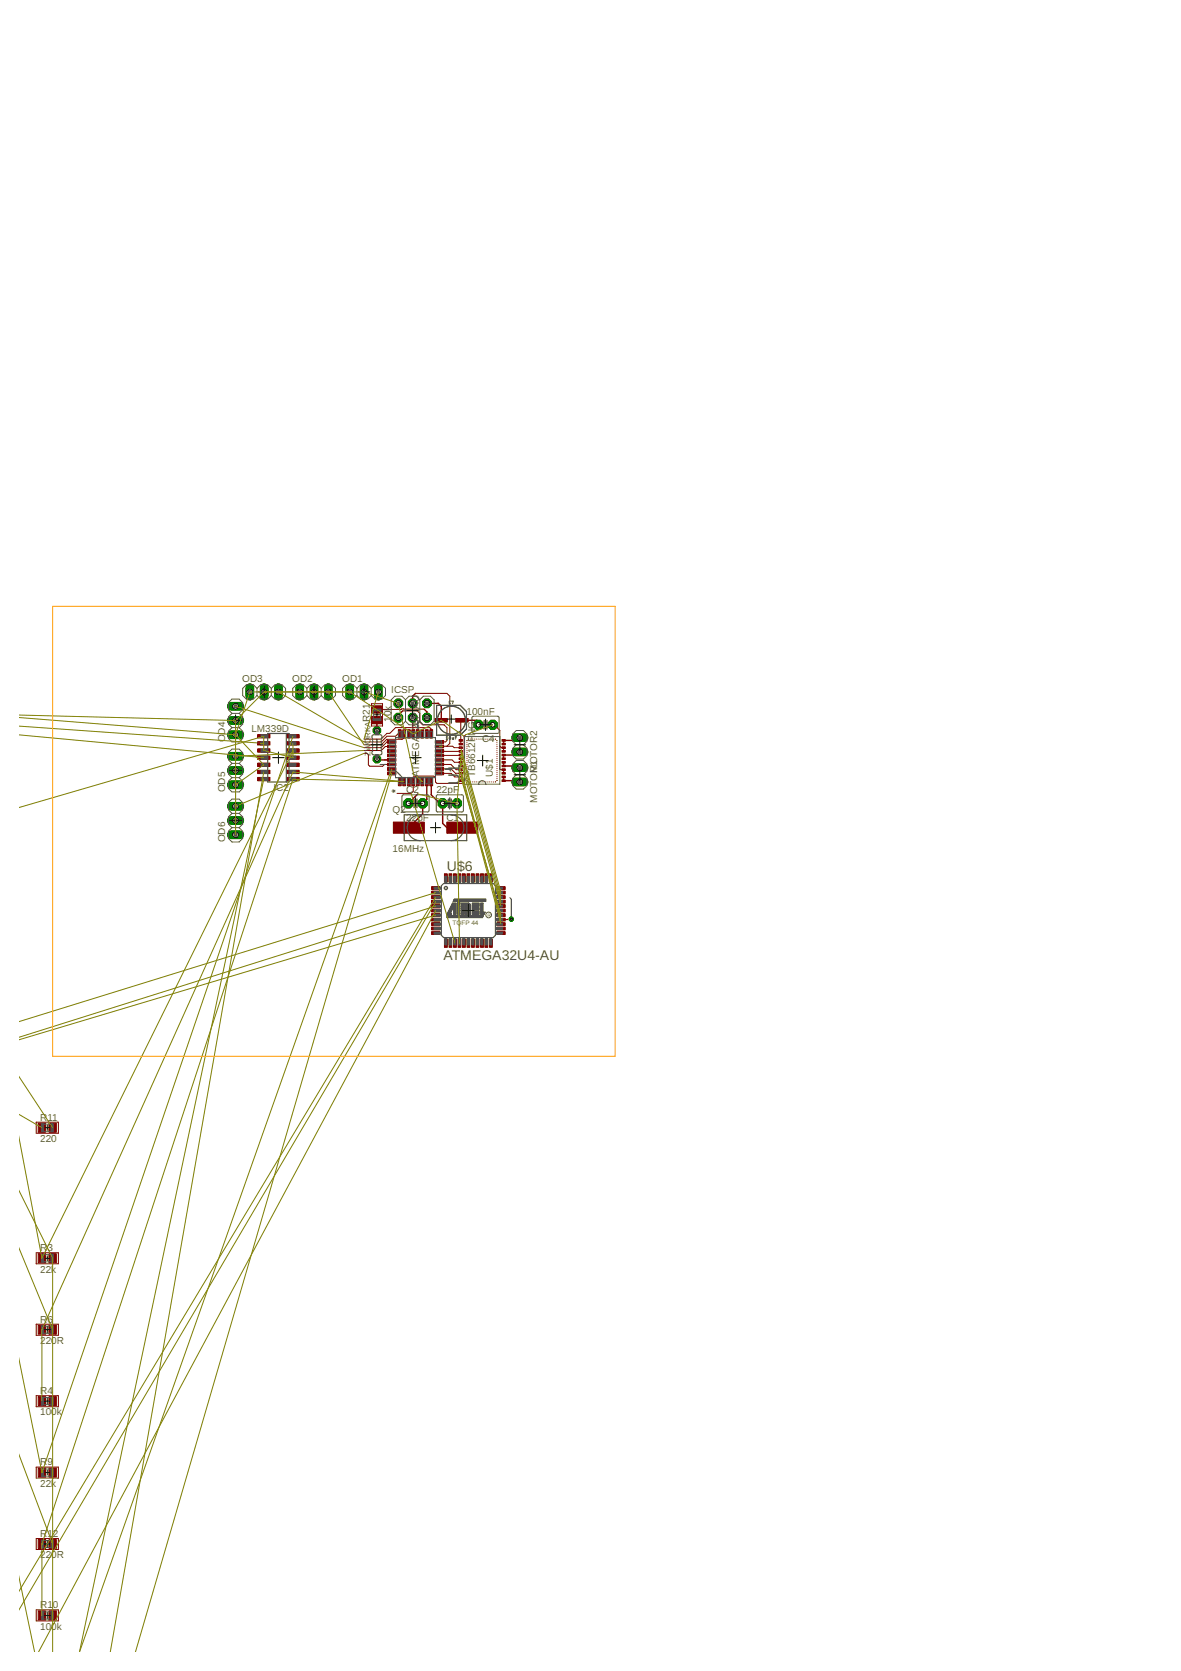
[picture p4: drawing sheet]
<svg xmlns="http://www.w3.org/2000/svg" width="210mm" height="297mm" viewBox="0 0 210 297" stroke-linecap="round" stroke-linejoin="round" font-family="sans-serif">
<defs><g id="words">
<text font-size="2.9" fill="#505050" x="81.8" y="139.5" transform="rotate(-90 81.8 139.5)">U1</text>
<g font-size="2.5" fill="#505050">
<text x="79.4" y="154.9">U$6</text>
<text x="78.8" y="170.6">ATMEGA32U4-AU</text>
</g>
<g font-size="1.8" fill="#505050">
<text x="43.1" y="121.2">OD3</text>
<text x="51.9" y="121.2">OD2</text>
<text x="60.8" y="121.2">OD1</text>
<text x="69.5" y="123.1">ICSP</text>
<text x="40" y="132" transform="rotate(-90 40 132)">OD4</text>
<text x="44.7" y="130.1">LM339D</text>
<text x="65.7" y="128.3" transform="rotate(-90 65.7 128.3)">R21</text>
<text x="69.5" y="128.3" transform="rotate(-90 69.5 128.3)">10k</text>
<text x="74.5" y="130.8" transform="rotate(-90 74.5 130.8)">328P-</text>
<text x="74.5" y="126" transform="rotate(-90 74.5 126)">AU</text>
<text x="82.9" y="127.1">100nF</text>
<text x="84.4" y="130.8" transform="rotate(-90 84.4 130.8)">NG</text>
<text x="85.7" y="131.9">C4</text>
<text x="74.5" y="134.5" transform="rotate(-90 74.5 134.5)">EGA</text>
<text x="95.5" y="137.4" transform="rotate(-90 95.5 137.4)">MOTOR2</text>
<text x="40" y="140.9" transform="rotate(-90 40 140.9)">OD5</text>
<text x="48.6" y="140.5">IC2</text>
<text x="70.9" y="140.9" transform="rotate(-90 70.9 140.9)">*</text>
<text x="72.2" y="141">C2</text>
<text x="74.5" y="138.1" transform="rotate(-90 74.5 138.1)">ATM</text>
<text x="77.6" y="141">22pF</text>
<text x="84.4" y="138.1" transform="rotate(-90 84.4 138.1)">TB6612F</text>
<text x="87.6" y="138.1" transform="rotate(-90 87.6 138.1)">U$1</text>
<text x="95.5" y="142.7" transform="rotate(-90 95.5 142.7)">MOTOR1</text>
<text x="40" y="149.8" transform="rotate(-90 40 149.8)">OD6</text>
<text x="69.8" y="144.6">Q2</text>
<text x="72.2" y="145.9">22pF</text>
<text x="79.3" y="145.9">C1</text>
<text x="69.8" y="151.4">16MHz</text>
<text x="7.1" y="199.2">R11</text>
<text x="7.1" y="203">220</text>
<text x="7.1" y="222.4">R3</text>
<text x="7.1" y="226.2">22k</text>
<text x="7.1" y="235.1">R6</text>
<text x="7.1" y="238.9">220R</text>
<text x="7.1" y="247.8">R4</text>
<text x="7.1" y="251.6">100k</text>
<text x="7.1" y="260.5">R9</text>
<text x="7.1" y="264.3">22k</text>
<text x="7.1" y="273.2">R1</text>
<text x="9.4" y="273.2">2</text>
<text x="7.1" y="277">220R</text>
<text x="7.1" y="285.9">R1</text>
<text x="9.4" y="285.9">0</text>
<text x="7.1" y="289.7">100k</text>
</g>
<g font-size="1.4" fill="#505050">
<text x="65.8" y="131.2" transform="rotate(-90 65.8 131.2)">RKA</text>
<text x="65.8" y="134.4" transform="rotate(-90 65.8 134.4)">ZW</text>
<text x="65.8" y="132.2" transform="rotate(-90 65.8 132.2)">O</text>
</g>
<text font-size="1.1" fill="#505050" x="80.4" y="164.3">TQFP 44</text>
<text font-size=".8" fill="#505050" x="86.6" y="162.9">R</text>
</g></defs>
<path d="M90.6 159.6l.3 .2v3.6" fill="none" stroke="#000080" stroke-width=".18"/>
<circle cx="81.2" cy="142.8" r=".87" fill="#008000" stroke="#008000" stroke-width=".18"/>
<circle cx="81.2" cy="142.8" r=".4" fill="#fff" stroke="#000" stroke-width=".18"/>
<circle cx="78.7" cy="142.8" r=".87" fill="#008000" stroke="#008000" stroke-width=".18"/>
<circle cx="78.7" cy="142.8" r=".4" fill="#fff" stroke="#000" stroke-width=".18"/>
<circle cx="72.6" cy="142.8" r=".87" fill="#008000" stroke="#008000" stroke-width=".18"/>
<circle cx="72.6" cy="142.8" r=".4" fill="#fff" stroke="#000" stroke-width=".18"/>
<circle cx="75.1" cy="142.8" r=".87" fill="#008000" stroke="#008000" stroke-width=".18"/>
<circle cx="75.1" cy="142.8" r=".4" fill="#fff" stroke="#000" stroke-width=".18"/>
<circle cx="87.6" cy="128.8" r=".87" fill="#008000" stroke="#008000" stroke-width=".18"/>
<circle cx="87.6" cy="128.8" r=".4" fill="#fff" stroke="#000" stroke-width=".18"/>
<circle cx="85" cy="128.8" r=".87" fill="#008000" stroke="#008000" stroke-width=".18"/>
<circle cx="85" cy="128.8" r=".4" fill="#fff" stroke="#000" stroke-width=".18"/>
<path d="M41.1 130.6h1.5" fill="none" stroke="#008000" stroke-width="1.5"/>
<circle cx="41.9" cy="130.6" r=".51" fill="#fff" stroke="#000" stroke-width=".18"/>
<path d="M41.1 128.1h1.5" fill="none" stroke="#008000" stroke-width="1.5"/>
<circle cx="41.9" cy="128.1" r=".51" fill="#fff" stroke="#000" stroke-width=".18"/>
<path d="M41.1 125.5h1.5" fill="none" stroke="#008000" stroke-width="1.5"/>
<circle cx="41.9" cy="125.5" r=".51" fill="#fff" stroke="#000" stroke-width=".18"/>
<path d="M41.1 139.5h1.5" fill="none" stroke="#008000" stroke-width="1.5"/>
<circle cx="41.9" cy="139.5" r=".51" fill="#fff" stroke="#000" stroke-width=".18"/>
<path d="M41.1 137h1.5" fill="none" stroke="#008000" stroke-width="1.5"/>
<circle cx="41.9" cy="137" r=".51" fill="#fff" stroke="#000" stroke-width=".18"/>
<path d="M41.1 134.4h1.5" fill="none" stroke="#008000" stroke-width="1.5"/>
<circle cx="41.9" cy="134.4" r=".51" fill="#fff" stroke="#000" stroke-width=".18"/>
<path d="M41.1 148.4h1.5" fill="none" stroke="#008000" stroke-width="1.5"/>
<circle cx="41.9" cy="148.4" r=".51" fill="#fff" stroke="#000" stroke-width=".18"/>
<path d="M41.1 145.9h1.5" fill="none" stroke="#008000" stroke-width="1.5"/>
<circle cx="41.9" cy="145.9" r=".51" fill="#fff" stroke="#000" stroke-width=".18"/>
<path d="M41.1 143.3h1.5" fill="none" stroke="#008000" stroke-width="1.5"/>
<circle cx="41.9" cy="143.3" r=".51" fill="#fff" stroke="#000" stroke-width=".18"/>
<circle cx="70.8" cy="127.6" r=".83" fill="#008000" stroke="#008000" stroke-width=".18"/>
<circle cx="70.8" cy="127.6" r=".51" fill="#fff" stroke="#000" stroke-width=".18"/>
<circle cx="70.8" cy="125" r=".83" fill="#008000" stroke="#008000" stroke-width=".18"/>
<circle cx="70.8" cy="125" r=".51" fill="#fff" stroke="#000" stroke-width=".18"/>
<circle cx="73.3" cy="127.6" r=".83" fill="#008000" stroke="#008000" stroke-width=".18"/>
<circle cx="73.3" cy="127.6" r=".51" fill="#fff" stroke="#000" stroke-width=".18"/>
<circle cx="73.3" cy="125" r=".83" fill="#008000" stroke="#008000" stroke-width=".18"/>
<circle cx="73.3" cy="125" r=".51" fill="#fff" stroke="#000" stroke-width=".18"/>
<circle cx="75.9" cy="127.6" r=".83" fill="#008000" stroke="#008000" stroke-width=".18"/>
<circle cx="75.9" cy="127.6" r=".51" fill="#fff" stroke="#000" stroke-width=".18"/>
<circle cx="75.9" cy="125" r=".83" fill="#008000" stroke="#008000" stroke-width=".18"/>
<circle cx="75.9" cy="125" r=".51" fill="#fff" stroke="#000" stroke-width=".18"/>
<path d="M62.2 122.2v1.6" fill="none" stroke="#008000" stroke-width="1.5"/>
<circle cx="62.2" cy="123" r=".51" fill="#fff" stroke="#000" stroke-width=".18"/>
<path d="M64.7 122.2v1.6" fill="none" stroke="#008000" stroke-width="1.5"/>
<circle cx="64.7" cy="123" r=".51" fill="#fff" stroke="#000" stroke-width=".18"/>
<path d="M67.2 122.2v1.6" fill="none" stroke="#008000" stroke-width="1.5"/>
<circle cx="67.2" cy="123" r=".51" fill="#fff" stroke="#000" stroke-width=".18"/>
<path d="M53.3 122.2v1.6" fill="none" stroke="#008000" stroke-width="1.5"/>
<circle cx="53.3" cy="123" r=".51" fill="#fff" stroke="#000" stroke-width=".18"/>
<path d="M55.8 122.2v1.6" fill="none" stroke="#008000" stroke-width="1.5"/>
<circle cx="55.8" cy="123" r=".51" fill="#fff" stroke="#000" stroke-width=".18"/>
<path d="M58.4 122.2v1.6" fill="none" stroke="#008000" stroke-width="1.5"/>
<circle cx="58.4" cy="123" r=".51" fill="#fff" stroke="#000" stroke-width=".18"/>
<path d="M44.4 122.2v1.6" fill="none" stroke="#008000" stroke-width="1.5"/>
<circle cx="44.4" cy="123" r=".51" fill="#fff" stroke="#000" stroke-width=".18"/>
<path d="M46.9 122.2v1.6" fill="none" stroke="#008000" stroke-width="1.5"/>
<circle cx="46.9" cy="123" r=".51" fill="#fff" stroke="#000" stroke-width=".18"/>
<path d="M49.5 122.2v1.6" fill="none" stroke="#008000" stroke-width="1.5"/>
<circle cx="49.5" cy="123" r=".51" fill="#fff" stroke="#000" stroke-width=".18"/>
<path d="M91.6 136.5h1.6" fill="none" stroke="#008000" stroke-width="1.5"/>
<circle cx="92.4" cy="136.5" r=".51" fill="#fff" stroke="#000" stroke-width=".18"/>
<path d="M91.6 139h1.6" fill="none" stroke="#008000" stroke-width="1.5"/>
<circle cx="92.4" cy="139" r=".51" fill="#fff" stroke="#000" stroke-width=".18"/>
<path d="M91.6 131.1h1.6" fill="none" stroke="#008000" stroke-width="1.5"/>
<circle cx="92.4" cy="131.1" r=".51" fill="#fff" stroke="#000" stroke-width=".18"/>
<path d="M91.6 133.7h1.6" fill="none" stroke="#008000" stroke-width="1.5"/>
<circle cx="92.4" cy="133.7" r=".51" fill="#fff" stroke="#000" stroke-width=".18"/>
<circle cx="67" cy="134.9" r=".71" fill="#008000" stroke="#008000" stroke-width=".18"/>
<circle cx="67" cy="134.9" r=".4" fill="#fff" stroke="#000" stroke-width=".18"/>
<circle cx="67" cy="129.9" r=".71" fill="#008000" stroke="#008000" stroke-width=".18"/>
<circle cx="67" cy="129.9" r=".4" fill="#fff" stroke="#000" stroke-width=".18"/>
<circle cx="90.9" cy="163.4" r=".38" fill="#008000" stroke="#008000" stroke-width=".18"/>
<circle cx="90.9" cy="163.4" r=".17" fill="#fff" stroke="#000" stroke-width=".18"/>
<g fill="#800000" stroke="#800000" stroke-width=".18">
<path d="M77.3 127.7h2.2v.7h-2.2z"/>
<path d="M81 127.7h2.2v.7h-2.2z"/>
<path d="M51 136.9h2.2v.6h-2.2z"/>
<path d="M45.8 136.9h2.2v.6h-2.2z"/>
<path d="M51 138.2h2.2v.6h-2.2z"/>
<path d="M51 135.7h2.2v.5h-2.2z"/>
<path d="M51 134.4h2.2v.6h-2.2z"/>
<path d="M45.8 138.2h2.2v.6h-2.2z"/>
<path d="M45.8 135.7h2.2v.5h-2.2z"/>
<path d="M45.8 134.4h2.2v.6h-2.2z"/>
<path d="M51 131.8h2.2v.6h-2.2z"/>
<path d="M45.8 131.8h2.2v.6h-2.2z"/>
<path d="M51 133.1h2.2v.6h-2.2z"/>
<path d="M51 130.6h2.2v.6h-2.2z"/>
<path d="M45.8 133.1h2.2v.6h-2.2z"/>
<path d="M45.8 130.6h2.2v.6h-2.2z"/>
<path d="M69.9 146.1h5.5v2h-5.5z"/>
<path d="M79.4 146.1h5.5v2h-5.5z"/>
<path d="M6.8 286.4h1.3v1.6h-1.3z"/>
<path d="M8.7 286.4h1.3v1.6h-1.3z"/>
<path d="M6.8 199.7h1.3v1.6h-1.3z"/>
<path d="M8.7 199.7h1.3v1.6h-1.3z"/>
<path d="M6.8 273.7h1.3v1.6h-1.3z"/>
<path d="M8.7 273.7h1.3v1.6h-1.3z"/>
<path d="M6.8 222.9h1.3v1.6h-1.3z"/>
<path d="M8.7 222.9h1.3v1.6h-1.3z"/>
<path d="M6.8 248.3h1.3v1.6h-1.3z"/>
<path d="M8.7 248.3h1.3v1.6h-1.3z"/>
<path d="M6.8 235.6h1.3v1.6h-1.3z"/>
<path d="M8.7 235.6h1.3v1.6h-1.3z"/>
<path d="M6.8 261h1.3v1.6h-1.3z"/>
<path d="M8.7 261h1.3v1.6h-1.3z"/>
<path d="M81.6 138.6h.6v.3h-.6z"/>
<path d="M81.6 138h.6v.3h-.6z"/>
<path d="M81.6 137.3h.6v.3h-.6z"/>
<path d="M81.6 136.7h.6v.3h-.6z"/>
<path d="M81.6 136h.6v.3h-.6z"/>
<path d="M81.6 135.4h.6v.3h-.6z"/>
<path d="M81.6 134.7h.6v.3h-.6z"/>
<path d="M81.6 134.1h.6v.3h-.6z"/>
<path d="M81.6 133.4h.6v.3h-.6z"/>
<path d="M81.6 132.8h.6v.3h-.6z"/>
<path d="M81.6 132.1h.6v.3h-.6z"/>
<path d="M81.6 131.5h.6v.3h-.6z"/>
<path d="M89.2 138.6h.6v.3h-.6z"/>
<path d="M89.2 138h.6v.3h-.6z"/>
<path d="M89.2 137.3h.6v.3h-.6z"/>
<path d="M89.2 136.7h.6v.3h-.6z"/>
<path d="M89.2 136h.6v.3h-.6z"/>
<path d="M89.2 135.4h.6v.3h-.6z"/>
<path d="M89.2 134.7h.6v.3h-.6z"/>
<path d="M89.2 134.1h.6v.3h-.6z"/>
<path d="M89.2 133.4h.6v.3h-.6z"/>
<path d="M89.2 132.8h.6v.3h-.6z"/>
<path d="M89.2 132.1h.6v.3h-.6z"/>
<path d="M89.2 131.5h.6v.3h-.6z"/>
<path d="M70.8 138.2h.5v1.5h-.5z"/>
<path d="M71.6 138.2h.5v1.5h-.5z"/>
<path d="M72.4 138.2h.5v1.5h-.5z"/>
<path d="M73.2 138.2h.5v1.5h-.5z"/>
<path d="M74 138.2h.5v1.5h-.5z"/>
<path d="M74.8 138.2h.5v1.5h-.5z"/>
<path d="M75.6 138.2h.5v1.5h-.5z"/>
<path d="M76.4 138.2h.5v1.5h-.5z"/>
<path d="M77.4 137.2h1.4v.5h-1.4z"/>
<path d="M77.4 136.4h1.4v.5h-1.4z"/>
<path d="M77.4 135.6h1.4v.5h-1.4z"/>
<path d="M77.4 134.8h1.4v.5h-1.4z"/>
<path d="M77.4 134h1.4v.5h-1.4z"/>
<path d="M77.4 133.2h1.4v.6h-1.4z"/>
<path d="M77.4 132.4h1.4v.5h-1.4z"/>
<path d="M77.4 131.6h1.4v.5h-1.4z"/>
<path d="M76.4 129.7h.5v1.5h-.5z"/>
<path d="M75.6 129.7h.5v1.5h-.5z"/>
<path d="M74.8 129.7h.5v1.5h-.5z"/>
<path d="M74 129.7h.5v1.5h-.5z"/>
<path d="M73.2 129.7h.5v1.5h-.5z"/>
<path d="M72.4 129.7h.5v1.5h-.5z"/>
<path d="M71.6 129.7h.5v1.5h-.5z"/>
<path d="M70.8 129.7h.5v1.5h-.5z"/>
<path d="M68.9 131.6h1.5v.5h-1.5z"/>
<path d="M68.9 132.4h1.5v.5h-1.5z"/>
<path d="M68.9 133.2h1.5v.6h-1.5z"/>
<path d="M68.9 134h1.5v.5h-1.5z"/>
<path d="M68.9 134.8h1.5v.5h-1.5z"/>
<path d="M68.9 135.6h1.5v.5h-1.5z"/>
<path d="M68.9 136.4h1.5v.5h-1.5z"/>
<path d="M68.9 137.2h1.5v.5h-1.5z"/>
<path d="M66.2 127.4h1.6v1.3h-1.6z"/>
<path d="M66.2 125.5h1.6v1.3h-1.6z"/>
<path d="M76.7 157.6h1.5v.5h-1.5z"/>
<path d="M76.7 158.4h1.5v.5h-1.5z"/>
<path d="M76.7 159.2h1.5v.5h-1.5z"/>
<path d="M76.7 160h1.5v.5h-1.5z"/>
<path d="M76.7 160.8h1.5v.5h-1.5z"/>
<path d="M76.7 161.6h1.5v.5h-1.5z"/>
<path d="M76.7 162.4h1.5v.5h-1.5z"/>
<path d="M76.7 163.2h1.5v.5h-1.5z"/>
<path d="M76.7 164h1.5v.5h-1.5z"/>
<path d="M76.7 164.8h1.5v.5h-1.5z"/>
<path d="M76.7 165.6h1.5v.5h-1.5z"/>
<path d="M79 166.9h.5v1.5h-.5z"/>
<path d="M79.8 166.9h.5v1.5h-.5z"/>
<path d="M80.6 166.9h.5v1.5h-.5z"/>
<path d="M81.4 166.9h.5v1.5h-.5z"/>
<path d="M82.2 166.9h.5v1.5h-.5z"/>
<path d="M83 166.9h.5v1.5h-.5z"/>
<path d="M83.8 166.9h.5v1.5h-.5z"/>
<path d="M84.6 166.9h.5v1.5h-.5z"/>
<path d="M85.4 166.9h.5v1.5h-.5z"/>
<path d="M86.2 166.9h.5v1.5h-.5z"/>
<path d="M87 166.9h.5v1.5h-.5z"/>
<path d="M88.3 165.6h1.5v.5h-1.5z"/>
<path d="M88.3 164.8h1.5v.5h-1.5z"/>
<path d="M88.3 164h1.5v.5h-1.5z"/>
<path d="M88.3 163.2h1.5v.5h-1.5z"/>
<path d="M88.3 162.4h1.5v.5h-1.5z"/>
<path d="M88.3 161.6h1.5v.5h-1.5z"/>
<path d="M88.3 160.8h1.5v.5h-1.5z"/>
<path d="M88.3 160h1.5v.5h-1.5z"/>
<path d="M88.3 159.2h1.5v.5h-1.5z"/>
<path d="M88.3 158.4h1.5v.5h-1.5z"/>
<path d="M88.3 157.6h1.5v.5h-1.5z"/>
<path d="M87 155.3h.5v1.5h-.5z"/>
<path d="M86.2 155.3h.5v1.5h-.5z"/>
<path d="M85.4 155.3h.5v1.5h-.5z"/>
<path d="M84.6 155.3h.5v1.5h-.5z"/>
<path d="M83.8 155.3h.5v1.5h-.5z"/>
<path d="M83 155.3h.5v1.5h-.5z"/>
<path d="M82.2 155.3h.5v1.5h-.5z"/>
<path d="M81.4 155.3h.5v1.5h-.5z"/>
<path d="M80.6 155.3h.5v1.5h-.5z"/>
<path d="M79.8 155.3h.5v1.5h-.5z"/>
<path d="M79 155.3h.5v1.5h-.5z"/>
</g>
<g fill="none" stroke="#800000" stroke-width=".18">
<path d="M64.7 133.9h.5l.3 .3v1.8l.2 .2h2.3l.3-.3h1.3M68.2 135.1h1.4l-.1 .1M69.6 131.9h-.8l-1 1h-3.1M69.6 132.7h-1.1l-.7 .7h-3.1M71.1 130.5h-.4l-.4 .4h-1.5l-1 1h-3.1M71.6 126.4h2.6l.4 .4v1.5l.5 .5h3.8l.5 .5v2.3l-.2 .3h-1.1M71.8 130.5v.6l-.4 .3h-2.7l-.9 1h-3.1M73.9 123.3h5.5l.5 .5v8.3l-.5 .6M73.9 138h.1M75.4 126l-8.4 .1M76.6 130.5v-.9l-.2-.3h-6.1l-1 1.1h-.5l-1 1h-3.1M78.1 135.9h2l1 .9h.8"/>
<path d="M78.1 135.1h2.2l.5 .4h1.1M78.1 133.5l3.8 .1M78.1 137.5h2.1l.6 .6h1.1M78.1 136.7h2.1l.8 .8h.9h-.3M78.7 132.7h1.8l.2 .2h1.2M81.9 136.2h.3l.3 .3v2.5l-.3 .3h-4.5l-.3-.3v-.8l-.3-.2h-3.5l-.3 .2 .1 2.5-.3 .3h-2.6M81.9 134.2l-3.8 .1M82.1 128l-.2 .2v4.1M82.7 130.6l-.2 .3v3.8l-.2 .2h-.4M83 138.7v.1M83 132h.1M83 132.4h.1"/>
<path d="M83 132.7v.1M83 133.1h.1M83 133.4v.1M83 133.8h.1M83 134.1v.1M83 134.5h.1M83 134.8v.1M83 135.2h.1M83 135.5v.1M83 135.9h.1M83 136.2v.1M83 136.6h.1"/>
<path d="M83 136.9v.1M83 137.3v.1M83 137.6v.1M83 138h.1M83 138.3v.1M83 138.7h.1M83 131.6v.1M83.2 139h.1M83.3 131.4h-.1M83.6 131.4h.1M83.6 139h.1M84 131.4h.1"/>
<path d="M84 139h.1M84.3 131.4h.1M84.3 139h.1M84.7 131.4h.1M84.7 139h.1M84.7 128l.1 .1M85.1 131.4h.1M85.1 139h.1M85.4 131.4h.1M85.4 139h.1M85.8 131.4h.1M85.8 139h.1"/>
<path d="M86.2 131.4h.1M86.2 139h.1M86.6 131.4h.1M86.6 139h.1M86.9 131.4h.1M86.9 139h.1M87.3 131.4h.1M87.3 139h.1M87.7 131.4h.1M87.7 139h.1M88 131.4h.1M88.1 139h-.1"/>
<path d="M88.3 131.6v.1M88.3 129.3l.5 .6v6.8l.7 .1v.7M88.3 138.7v.1M88.3 132h.1M88.3 132.4h.1M88.3 132.7v.1M88.3 133.1h.1M88.3 133.4v.1M88.3 133.8h.1M88.3 134.1v.1M88.3 134.5h.1M88.3 134.8v.1"/>
<path d="M88.3 135.2h.1M88.3 135.5v.1M88.3 135.9h.1M88.3 136.2v.1M88.3 136.6h.1M88.3 136.9v.1M88.3 137.3v.1M88.3 137.6v.1M88.3 138h.1M88.3 138.3v.1M88.8 132.7l.3 .2h.4v.7M89.5 131.6v.7"/>
<path d="M89.5 134.2v.7M89.5 135.5v.7M89.5 138.1v.7M90.3 163.4l-1.3 .1"/>
</g>
<g fill="none" stroke="#800000" stroke-width=".25">
<path d="M67 134.9l.2 .2h2.4M67 128v1.9M71.6 126.4l-.8 .7v.5M73.3 127.6v1.7M73.9 123.3l-.6 .5v1.2M75.4 126l.5 .6v1M75.9 138.9v3.2l-.8 .7v1.9l-2.4 2.4M75.9 125h2l.5 .5v2.5M76.6 138.9v2.4l1.6 1.5h.5v3.6l1 1h2.2l.3-.3M82.1 128h2.6M84.8 128.1l.2 .2v.5M87.6 128.8h.2l.5 .5"/>
<path d="M89.5 138.8h2.7l.2 .2M89.5 136.2h2.6l.3 .3M92.4 131.1l-.5 .5h-2.4M92.4 133.7l-.6 .5h-2.3M74.3 141.1l-1.7 1.7"/>
</g>
<circle cx="81.2" cy="142.8" r=".87" fill="#008000" stroke="#008000" stroke-width=".18"/>
<circle cx="81.2" cy="142.8" r=".4" fill="#fff" stroke="#000" stroke-width=".18"/>
<circle cx="78.7" cy="142.8" r=".87" fill="#008000" stroke="#008000" stroke-width=".18"/>
<circle cx="78.7" cy="142.8" r=".4" fill="#fff" stroke="#000" stroke-width=".18"/>
<circle cx="72.6" cy="142.8" r=".87" fill="#008000" stroke="#008000" stroke-width=".18"/>
<circle cx="72.6" cy="142.8" r=".4" fill="#fff" stroke="#000" stroke-width=".18"/>
<circle cx="75.1" cy="142.8" r=".87" fill="#008000" stroke="#008000" stroke-width=".18"/>
<circle cx="75.1" cy="142.8" r=".4" fill="#fff" stroke="#000" stroke-width=".18"/>
<circle cx="87.6" cy="128.8" r=".87" fill="#008000" stroke="#008000" stroke-width=".18"/>
<circle cx="87.6" cy="128.8" r=".4" fill="#fff" stroke="#000" stroke-width=".18"/>
<circle cx="85" cy="128.8" r=".87" fill="#008000" stroke="#008000" stroke-width=".18"/>
<circle cx="85" cy="128.8" r=".4" fill="#fff" stroke="#000" stroke-width=".18"/>
<path d="M41.1 130.6h1.5" fill="none" stroke="#008000" stroke-width="1.5"/>
<circle cx="41.9" cy="130.6" r=".51" fill="#fff" stroke="#000" stroke-width=".18"/>
<path d="M41.1 128.1h1.5" fill="none" stroke="#008000" stroke-width="1.5"/>
<circle cx="41.9" cy="128.1" r=".51" fill="#fff" stroke="#000" stroke-width=".18"/>
<path d="M41.1 125.5h1.5" fill="none" stroke="#008000" stroke-width="1.5"/>
<circle cx="41.9" cy="125.5" r=".51" fill="#fff" stroke="#000" stroke-width=".18"/>
<path d="M41.1 139.5h1.5" fill="none" stroke="#008000" stroke-width="1.5"/>
<circle cx="41.9" cy="139.5" r=".51" fill="#fff" stroke="#000" stroke-width=".18"/>
<path d="M41.1 137h1.5" fill="none" stroke="#008000" stroke-width="1.5"/>
<circle cx="41.9" cy="137" r=".51" fill="#fff" stroke="#000" stroke-width=".18"/>
<path d="M41.1 134.4h1.5" fill="none" stroke="#008000" stroke-width="1.5"/>
<circle cx="41.9" cy="134.4" r=".51" fill="#fff" stroke="#000" stroke-width=".18"/>
<path d="M41.1 148.4h1.5" fill="none" stroke="#008000" stroke-width="1.5"/>
<circle cx="41.9" cy="148.4" r=".51" fill="#fff" stroke="#000" stroke-width=".18"/>
<path d="M41.1 145.9h1.5" fill="none" stroke="#008000" stroke-width="1.5"/>
<circle cx="41.9" cy="145.9" r=".51" fill="#fff" stroke="#000" stroke-width=".18"/>
<path d="M41.1 143.3h1.5" fill="none" stroke="#008000" stroke-width="1.5"/>
<circle cx="41.9" cy="143.3" r=".51" fill="#fff" stroke="#000" stroke-width=".18"/>
<circle cx="70.8" cy="127.6" r=".83" fill="#008000" stroke="#008000" stroke-width=".18"/>
<circle cx="70.8" cy="127.6" r=".51" fill="#fff" stroke="#000" stroke-width=".18"/>
<circle cx="70.8" cy="125" r=".83" fill="#008000" stroke="#008000" stroke-width=".18"/>
<circle cx="70.8" cy="125" r=".51" fill="#fff" stroke="#000" stroke-width=".18"/>
<circle cx="73.3" cy="127.6" r=".83" fill="#008000" stroke="#008000" stroke-width=".18"/>
<circle cx="73.3" cy="127.6" r=".51" fill="#fff" stroke="#000" stroke-width=".18"/>
<circle cx="73.3" cy="125" r=".83" fill="#008000" stroke="#008000" stroke-width=".18"/>
<circle cx="73.3" cy="125" r=".51" fill="#fff" stroke="#000" stroke-width=".18"/>
<circle cx="75.9" cy="127.6" r=".83" fill="#008000" stroke="#008000" stroke-width=".18"/>
<circle cx="75.9" cy="127.6" r=".51" fill="#fff" stroke="#000" stroke-width=".18"/>
<circle cx="75.9" cy="125" r=".83" fill="#008000" stroke="#008000" stroke-width=".18"/>
<circle cx="75.9" cy="125" r=".51" fill="#fff" stroke="#000" stroke-width=".18"/>
<path d="M62.2 122.2v1.6" fill="none" stroke="#008000" stroke-width="1.5"/>
<circle cx="62.2" cy="123" r=".51" fill="#fff" stroke="#000" stroke-width=".18"/>
<path d="M64.7 122.2v1.6" fill="none" stroke="#008000" stroke-width="1.5"/>
<circle cx="64.7" cy="123" r=".51" fill="#fff" stroke="#000" stroke-width=".18"/>
<path d="M67.2 122.2v1.6" fill="none" stroke="#008000" stroke-width="1.5"/>
<circle cx="67.2" cy="123" r=".51" fill="#fff" stroke="#000" stroke-width=".18"/>
<path d="M53.3 122.2v1.6" fill="none" stroke="#008000" stroke-width="1.5"/>
<circle cx="53.3" cy="123" r=".51" fill="#fff" stroke="#000" stroke-width=".18"/>
<path d="M55.8 122.2v1.6" fill="none" stroke="#008000" stroke-width="1.5"/>
<circle cx="55.8" cy="123" r=".51" fill="#fff" stroke="#000" stroke-width=".18"/>
<path d="M58.4 122.2v1.6" fill="none" stroke="#008000" stroke-width="1.5"/>
<circle cx="58.4" cy="123" r=".51" fill="#fff" stroke="#000" stroke-width=".18"/>
<path d="M44.4 122.2v1.6" fill="none" stroke="#008000" stroke-width="1.5"/>
<circle cx="44.4" cy="123" r=".51" fill="#fff" stroke="#000" stroke-width=".18"/>
<path d="M46.9 122.2v1.6" fill="none" stroke="#008000" stroke-width="1.5"/>
<circle cx="46.9" cy="123" r=".51" fill="#fff" stroke="#000" stroke-width=".18"/>
<path d="M49.5 122.2v1.6" fill="none" stroke="#008000" stroke-width="1.5"/>
<circle cx="49.5" cy="123" r=".51" fill="#fff" stroke="#000" stroke-width=".18"/>
<path d="M91.6 136.5h1.6" fill="none" stroke="#008000" stroke-width="1.5"/>
<circle cx="92.4" cy="136.5" r=".51" fill="#fff" stroke="#000" stroke-width=".18"/>
<path d="M91.6 139h1.6" fill="none" stroke="#008000" stroke-width="1.5"/>
<circle cx="92.4" cy="139" r=".51" fill="#fff" stroke="#000" stroke-width=".18"/>
<path d="M91.6 131.1h1.6" fill="none" stroke="#008000" stroke-width="1.5"/>
<circle cx="92.4" cy="131.1" r=".51" fill="#fff" stroke="#000" stroke-width=".18"/>
<path d="M91.6 133.7h1.6" fill="none" stroke="#008000" stroke-width="1.5"/>
<circle cx="92.4" cy="133.7" r=".51" fill="#fff" stroke="#000" stroke-width=".18"/>
<circle cx="67" cy="134.9" r=".71" fill="#008000" stroke="#008000" stroke-width=".18"/>
<circle cx="67" cy="134.9" r=".4" fill="#fff" stroke="#000" stroke-width=".18"/>
<circle cx="67" cy="129.9" r=".71" fill="#008000" stroke="#008000" stroke-width=".18"/>
<circle cx="67" cy="129.9" r=".4" fill="#fff" stroke="#000" stroke-width=".18"/>
<circle cx="90.9" cy="163.4" r=".38" fill="#008000" stroke="#008000" stroke-width=".18"/>
<circle cx="90.9" cy="163.4" r=".17" fill="#fff" stroke="#000" stroke-width=".18"/>
<path d="M66 125.1h2v4h-2zM6.4 199.5h4v1.9h-4zM6.4 222.7h4v2h-4zM6.4 235.4h4v2h-4zM6.4 248.1h4v2h-4zM6.4 260.8h4v1.9h-4zM6.4 273.5h4v1.9h-4zM6.4 286.2h4v1.9h-4z" fill="none" stroke="#800000" stroke-width=".18"/>
<g fill="none" stroke="#505050" stroke-width=".18">
<path d="M41.2 126.8l-.6-.6v-1.3l.6-.6h1.3l.6 .6v1.3l-.6 .6M41.2 126.8l-.6 .6v1.3l.6 .6M41.2 129.3l-.6 .7v1.3l.6 .6h1.3l.6-.6v-1.3l-.6-.7M41.2 135.7l-.6-.6v-1.3l.6-.6h1.3l.6 .6v1.3l-.6 .6M41.2 135.7l-.6 .6v1.3l.6 .6M41.2 138.2l-.6 .7v1.2l.6 .7h1.3l.6-.7v-1.2l-.6-.7M41.2 129.3h1.3M41.2 126.8h1.3M41.2 138.2h1.3M41.2 135.7h1.3M42.5 126.8l.6 .6v1.3l-.6 .6M42.5 135.7l.6 .6v1.3l-.6 .6"/>
<path d="M45.7 122.4l.6-.7h1.3l.6 .7M45.7 122.4l-.7-.7h-1.2l-.7 .7v1.2l.7 .7h1.2l.7-.7M45.7 123.6l.6 .7h1.3l.6-.7M45.7 122.4v1.2M48.2 122.4l.7-.7h1.2l.7 .7v1.2l-.7 .7h-1.2l-.7-.7M48.2 122.4v1.2M54.5 122.4l-.6-.7h-1.2l-.7 .7v1.2l.7 .7h1.2l.6-.7M54.5 123.6l.7 .7h1.3l.6-.7M54.5 122.4l.7-.7h1.3l.6 .7M54.5 122.4v1.2M57.1 122.4l.6-.7h1.3l.6 .7v1.2l-.6 .7h-1.3l-.6-.7M57.1 122.4v1.2"/>
<path d="M63.4 122.4l-.6-.7h-1.3l-.6 .7v1.2l.6 .7h1.3l.6-.7M63.4 123.6l.7 .7h1.2l.7-.7M63.4 122.4l.7-.7h1.2l.7 .7M63.4 122.4v1.2M66 122.4l.6-.7h1.3l.6 .7v1.2l-.6 .7h-1.3l-.6-.7M66 122.4v1.2M66.2 130.7l1.4-.1 .3 .2-.1 2.7 .1 .4-.2 .3h-1.3l-.3-.2v-.3l.1-.2v-2.2l-.1-.2zM66.4 126.4v1.4M67.5 135.9h1.1M67.6 126.4v1.4M70.3 131.1h7.1v7.1h-7.1zM70.3 131.7h-1.1v.4h1.1"/>
<path d="M70.3 132.5h-1.1v.4h1.1M70.3 133.3h-1.1v.4h1.1M70.3 134h-1.1v.5h1.1M70.3 134.9h-1.1v.4h1.1M70.3 135.7h-1.1v.4h1.1M70.3 136.5h-1.1v.4h1.1M70.3 137.2h-1.1v.5h1.1M70.3 137l1.3 1.2M70.7 137.3l.5 .6M70.8 131.1v-1h.5v1M70.8 138.2v1.1h.5v-1.1M71.6 131.1v-1h.5v1"/>
<path d="M71.6 138.2v1.1h.5v-1.1M72.1 124.4l-.7-.6h-1.2l-.7 .6v3.8l.7 .6h1.2l.7-.6M72.1 128.2l.6 .6h1.3l.6-.6M72.1 124.4l.6-.6h1.3l.6 .6M72.1 124.4v3.8M72.4 138.2v1.1h.5v-1.1M72.4 131.1v-1h.5v1M73.2 138.2v1.1h.5v-1.1M73.2 131.1v-1h.5v1M74 138.2v1.1h.5v-1.1M74 131.1v-1h.5v1M74.2 128.3v1"/>
<path d="M74.6 124.4l.6-.6h1.3l.7 .6v3.8l-.7 .6h-1.3l-.6-.6M74.6 124.4v3.8M74.8 138.2v1.1h.5v-1.1M74.8 131.1v-1h.5v1M75.6 138.2v1.1h.5v-1.1M75.6 131.1v-1h.5v1M76.4 138.2v1.1h.5v-1.1M76.4 131.1v-1h.5v1M77.4 131.7h1.1v.4h-1.1M77.4 132.5h1.1v.4h-1.1M77.4 133.3h1.1v.4h-1.1M77.4 134h1.1v.5h-1.1"/>
<path d="M77.4 134.9h1.1v.4h-1.1M77.4 135.7h1.1v.4h-1.1M77.4 136.5h1.1v.4h-1.1M77.4 137.2h1.1v.5h-1.1M77.6 125.4h4.2l1.1 1.1v3.1l-1.1 1.1h-4.2zM79.2 136.7h1M79.3 131l.1-.1v.5M79.3 131.4h.2M79.9 131a.2 .2 0 0 1 .2 .2 .2 .2 0 0 1-.2 .2zM80.1 124.6l-.3 .1 .1 .4h.2M80.1 131l-.2 .3M80.3 124.7l.3-.1-.2 .5"/>
<path d="M80.4 131.1v.3h.2v-.3M80.9 131.1h.2M81.1 130.9h-.2v.5M82.6 130.9h6.2v8.5h-6.2zM84 127.4l4.6-.1 .1 .3-.1 2.7h-4.6zM85 128.8h1M85.1 139.4a.63 .63 0 0 1 .6-.6 .63 .63 0 0 1 .6 .6M86.6 128.8h1M91.8 132.4l-.7-.6v-1.3l.7-.6h1.2l.7 .6v1.3l-.7 .6M91.8 132.4l-.7 .6v1.3l.7 .6h1.2l.7-.6v-1.3l-.7-.6M91.8 137.7l-.7-.6v-1.3l.7-.6h1.2l.7 .6v1.3l-.7 .6M91.8 137.7l-.7 .7v1.2l.7 .7h1.2l.7-.7v-1.2l-.7-.7"/>
<path d="M91.8 137.7h1.2M91.8 132.4h1.2M41.2 144.6l-.6-.6v-1.3l.6-.7h1.3l.6 .7v1.3l-.6 .6M41.2 144.6l-.6 .6v1.3l.6 .6M41.2 147.1l-.6 .7v1.2l.6 .7h1.3l.6-.7v-1.2l-.6-.7M41.2 147.1h1.3M41.2 144.6h1.3M42.5 144.6l.6 .6v1.3l-.6 .6M71.5 141.4l4.6-.1 .2 .2-.1 2.8h-4.7zM72.6 142.8h1M74.1 142.8h1M77.6 141.4l4.6-.1 .2 .2-.1 2.8h-4.7z"/>
<path d="M78.7 142.8h1M80.2 142.8h1M80.7 160h5.6M80.7 159.9h5.6M80.8 159.8h5.5v.4h-5.8zM79.4 162.7h6.5l-.2 .4h-6.3zM79.4 163.1h6.4M79.4 163h6.4M79.4 162.9h6.5M79.4 162.8h6.5M79.5 162.5h.7M79.5 162.4h.7"/>
<path d="M79.5 162.3h.7v.2h-.8l1-2h.6v2h-.4v-1.4l-.5 1.2M79.6 162.2h.5M79.7 162.1h.5M79.7 162h.5M79.8 161.9h.5M79.8 161.8h.5M79.9 161.7h.4M79.9 161.6h.5M80 161.5h.5M80 161.4h.5M80.1 161.3h.5M80.1 161.2h.9"/>
<path d="M80.2 161.1h.8M80.2 161h.8M80.3 160.9h.7M80.3 160.8h.7M80.3 160.7h.7M80.4 160.7h.6M80.4 160.6h.6M80.6 160.1h5.7M80.6 162.3h.4M80.6 162.5h.4M80.6 162.4h.4M80.6 162.2h.4"/>
<path d="M80.6 162.1h.4M80.6 162h.4M80.6 161.9h.4M80.6 161.8h.4M80.6 161.7h.4M80.6 161.6h.4M80.6 161.5h.4M80.6 161.4h.4M80.6 161.3h.4M81.3 160.5h.4M81.3 160.2v2.3h.4v-2.3M81.3 162.3h.4"/>
<path d="M81.3 162.5h.4M81.3 162.4h.4M81.3 162.2h.4M81.3 162.1h.4M81.3 162h.4M81.3 161.9h.4M81.3 161.8h.4M81.3 161.7h.4M81.3 161.6h.4M81.3 161.5h.4M81.3 161.4h.4M81.3 161.3h.4"/>
<path d="M81.3 161.2h.4M81.3 161.1h.4M81.3 161h.4M81.3 160.9h.4M81.3 160.8h.4M81.3 160.7h.4M81.3 160.6h.4M81.3 160.4h.4M81.3 160.3h.4M82 162.3h.4M82 162.5h.4M82 162.4h.4"/>
<path d="M82 162.2h.4M82 162.1h.4M82 162h.4M82 161.9h.4M82 161.8h.4M82 161.7h.4M82 161.6h.4M82 161.5h.4M82 161.4h.4M82 161.3h.4M82 161.2h.4M82 161.1h.4"/>
<path d="M82 161h.4M82 160.9h.4M82 160.8h.4M82 160.7h1.5M82 160.6h1.4M82.6 160.7v1.8h.4v-1.8M82.6 162.3h.4M82.6 162.5h.4M82.6 162.4h.4M82.6 162.2h.4M82.6 162.1h.4M82.6 162h.4"/>
<path d="M82.6 161.9h.4M82.6 161.8h.4M82.6 161.7h.4M82.6 161.6h.4M82.6 161.5h.4M82.6 161.4h.4M82.6 161.3h.4M82.6 161.2h.4M82.6 161.1h.4M82.6 161h.4M82.6 160.9h.4M82.6 160.8h.4"/>
<path d="M83.2 160.5l.3 .2 .2 .2M83.2 160.7v1.8h.5v-1.6M83.2 162.3h.5M83.2 162.5h.5M83.2 162.4h.5M83.2 162.2h.5M83.2 162.1h.5M83.2 162h.5M83.2 161.9h.5M83.2 161.8h.5M83.2 161.7h.5M83.2 161.6h.5"/>
<path d="M83.2 161.5h.5M83.2 161.4h.5M83.2 161.3h.5M83.2 161.2h.5M83.2 161.1h.5M83.2 161h.5M83.2 160.9h.4M83.2 160.8h.4M83.2 160.5l.3 .2M83.3 160.5h-1.3v2h.4v-1.8M83.5 160.7l.2 .2M83.9 161.2l1.2-.1v-.6h-1.2v2h1.2v-.6h-1.2"/>
<path d="M83.9 162.3h1.2M83.9 162.5h1.2M83.9 162.4h1.2M83.9 162.2h1.2M83.9 162.1h1.2M83.9 162h1.2M83.9 161.8h.2M83.9 161.7h1.2M83.9 161.6h1.2M83.9 161.5h1.2M83.9 161.4h1.2M83.9 161.4h1.2v.3h-1v.2"/>
<path d="M83.9 161.3h.2M83.9 161.2h.2M83.9 161.1h1.2M83.9 161h1.2M83.9 160.9h1.2M83.9 160.8h1.2M83.9 160.7h1.2M83.9 160.6h1.2M84.1 161.1v.2M85.4 162.1h.8l-.2 .4h-.6v-2h.4v1.6M85.4 162.3h.7M85.4 162.5h.7"/>
<path d="M85.4 162.4h.7M85.4 162.2h.8M85.4 162.1h.4M85.4 162h.4M85.4 161.9h.4M85.4 161.8h.4M85.4 161.7h.4M85.4 161.6h.4M85.4 161.5h.4M85.4 161.4h.4M85.4 161.3h.4M85.4 161.2h.4"/>
<path d="M85.4 161.1h.4M85.4 161h.4M85.4 160.9h.4M85.4 160.8h.4M85.4 160.7h.4M85.4 160.6h.4M7.7 199.8h1.4M7.7 201.1h1.4M7.7 223h1.4M7.7 224.3h1.4M7.7 235.7h1.4M7.7 237h1.4"/>
<path d="M7.7 248.4h1.4M7.7 249.7h1.4M7.7 273.8h1.4M7.7 275.1h1.4M7.7 261.1h1.4M7.7 262.4h1.4M7.7 286.5h1.4M7.7 287.8h1.4"/>
<circle cx="80.3" cy="128" r="2.5"/>
<circle cx="86.8" cy="162.6" r=".51"/>
</g>
<g fill="none" stroke="#505050" stroke-width=".25">
<path d="M86 128.1v1.5M86.6 128.1v1.5M73.6 142v1.6M74.1 142v1.6M79.7 142v1.6M80.2 142v1.6"/>
<circle cx="79.2" cy="157.9" r=".28"/>
</g>
<path d="M47.6 130.4h3.8v8.6h-3.8zM50.9 130.4v8.6M77.6 127.5v-2.1h4.2l1.1 1.1v1M77.8 127.5a2.48 2.48 0 0 1 2.4-2 2.48 2.48 0 0 1 2.5 2M82.7 128.5a2.51 2.51 0 0 1-2.4 2 2.51 2.51 0 0 1-2.5-1.9M82.9 128.5v1.1l-1.1 1.1h-4.2v-2.1M71.8 144.8h11.2v4.6h-11.2zM74.7 144.8a2.3 2.3 0 0 0-2.3 2.3 2.3 2.3 0 0 0 2.3 2.3M78.4 157.5l.4-.4h8.9l.4 .4v8.8l-.4 .4h-8.9l-.4-.4zM80.2 144.8a2.3 2.3 0 0 1 2.3 2.4 2.3 2.3 0 0 1-2.4 2.2" fill="none" stroke="#505050" stroke-width=".21"/>
<g fill="#505050" stroke="#505050" stroke-width=".18">
<path d="M51.5 138.2h1.1v.5h-1.1z"/>
<path d="M51.5 137h1.1v.5h-1.1z"/>
<path d="M51.5 135.7h1.1v.5h-1.1z"/>
<path d="M51.5 134.4h1.1v.5h-1.1z"/>
<path d="M46.4 134.4h1.1v.5h-1.1z"/>
<path d="M46.4 135.7h1.1v.5h-1.1z"/>
<path d="M46.4 137h1.1v.5h-1.1z"/>
<path d="M46.4 138.2h1.1v.5h-1.1z"/>
<path d="M51.5 133.2h1.1v.5h-1.1z"/>
<path d="M51.5 131.9h1.1v.5h-1.1z"/>
<path d="M51.5 130.6h1.1v.5h-1.1z"/>
<path d="M46.4 130.6h1.1v.5h-1.1z"/>
<path d="M46.4 131.9h1.1v.5h-1.1z"/>
<path d="M46.4 133.2h1.1v.5h-1.1z"/>
<path d="M41.6 127.8h.5v.5h-.5z"/>
<path d="M41.6 130.4h.5v.5h-.5z"/>
<path d="M41.6 125.3h.5v.5h-.5z"/>
<path d="M41.6 136.7h.5v.5h-.5z"/>
<path d="M41.6 139.3h.5v.5h-.5z"/>
<path d="M41.6 134.2h.5v.5h-.5z"/>
<path d="M41.6 145.6h.5v.5h-.5z"/>
<path d="M41.6 148.1h.5v.6h-.5z"/>
<path d="M41.6 143.1h.5v.5h-.5z"/>
<path d="M70.5 127.3h.6v.5h-.6z"/>
<path d="M70.5 124.8h.6v.5h-.6z"/>
<path d="M73.1 124.8h.5v.5h-.5z"/>
<path d="M73.1 127.3h.5v.5h-.5z"/>
<path d="M75.6 124.8h.5v.5h-.5z"/>
<path d="M75.6 127.3h.5v.5h-.5z"/>
<path d="M64.5 122.7h.5v.6h-.5z"/>
<path d="M61.9 122.7h.5v.6h-.5z"/>
<path d="M67 122.7h.5v.6h-.5z"/>
<path d="M55.6 122.7h.5v.6h-.5z"/>
<path d="M53 122.7h.5v.6h-.5z"/>
<path d="M58.1 122.7h.5v.6h-.5z"/>
<path d="M46.7 122.7h.5v.6h-.5z"/>
<path d="M44.2 122.7h.5v.6h-.5z"/>
<path d="M49.2 122.7h.5v.6h-.5z"/>
<path d="M92.1 136.2h.5v.5h-.5z"/>
<path d="M92.1 138.7h.5v.6h-.5z"/>
<path d="M92.1 130.9h.5v.5h-.5z"/>
<path d="M92.1 133.4h.5v.5h-.5z"/>
<path d="M7.4 286.4h.3v1.5h-.3z"/>
<path d="M9.1 286.4h.3v1.5h-.3z"/>
<path d="M7.4 199.7h.3v1.5h-.3z"/>
<path d="M9.1 199.7h.3v1.5h-.3z"/>
<path d="M7.4 273.7h.3v1.5h-.3z"/>
<path d="M9.1 273.7h.3v1.5h-.3z"/>
<path d="M7.4 222.9h.3v1.5h-.3z"/>
<path d="M9.1 222.9h.3v1.5h-.3z"/>
<path d="M7.4 248.3h.3v1.5h-.3z"/>
<path d="M9.1 248.3h.3v1.5h-.3z"/>
<path d="M7.4 235.6h.3v1.5h-.3z"/>
<path d="M9.1 235.6h.3v1.5h-.3z"/>
<path d="M7.4 261h.3v1.5h-.3z"/>
<path d="M9.1 261h.3v1.5h-.3z"/>
<path d="M66.3 127.8h1.4v.3h-1.4z"/>
<path d="M66.3 126h1.4v.4h-1.4z"/>
<path d="M66.7 134.2h.5v.2h-.5z"/>
<path d="M66.7 130.4h.5v.2h-.5z"/>
<path d="M77.2 157.7h1.1v.4h-1.1z"/>
<path d="M77.2 158.5h1.1v.4h-1.1z"/>
<path d="M77.2 159.3h1.1v.4h-1.1z"/>
<path d="M77.2 160.1h1.1v.4h-1.1z"/>
<path d="M77.2 160.9h1.1v.3h-1.1z"/>
<path d="M77.2 161.7h1.1v.4h-1.1z"/>
<path d="M77.2 162.5h1.1v.4h-1.1z"/>
<path d="M77.2 163.3h1.1v.4h-1.1z"/>
<path d="M77.2 164.1h1.1v.4h-1.1z"/>
<path d="M77.2 164.9h1.1v.3h-1.1z"/>
<path d="M77.2 165.7h1.1v.4h-1.1z"/>
<path d="M79.1 166.8h.3v1.2h-.3z"/>
<path d="M79.9 166.8h.3v1.2h-.3z"/>
<path d="M80.7 166.8h.3v1.2h-.3z"/>
<path d="M81.5 166.8h.4v1.2h-.4z"/>
<path d="M82.3 166.8h.3v1.2h-.3z"/>
<path d="M83.1 166.8h.3v1.2h-.3z"/>
<path d="M83.9 166.8h.3v1.2h-.3z"/>
<path d="M84.7 166.8h.3v1.2h-.3z"/>
<path d="M85.5 166.8h.4v1.2h-.4z"/>
<path d="M86.3 166.8h.3v1.2h-.3z"/>
<path d="M87.1 166.8h.3v1.2h-.3z"/>
<path d="M88.2 165.7h1.1v.4h-1.1z"/>
<path d="M88.2 164.9h1.1v.3h-1.1z"/>
<path d="M88.2 164.1h1.1v.4h-1.1z"/>
<path d="M88.2 163.3h1.1v.4h-1.1z"/>
<path d="M88.2 162.5h1.1v.4h-1.1z"/>
<path d="M88.2 161.7h1.1v.4h-1.1z"/>
<path d="M88.2 160.9h1.1v.3h-1.1z"/>
<path d="M88.2 160.1h1.1v.4h-1.1z"/>
<path d="M88.2 159.3h1.1v.4h-1.1z"/>
<path d="M88.2 158.5h1.1v.4h-1.1z"/>
<path d="M88.2 157.7h1.1v.4h-1.1z"/>
<path d="M87.1 155.8h.3v1.1h-.3z"/>
<path d="M86.3 155.8h.3v1.1h-.3z"/>
<path d="M85.5 155.8h.4v1.1h-.4z"/>
<path d="M84.7 155.8h.3v1.1h-.3z"/>
<path d="M83.9 155.8h.3v1.1h-.3z"/>
<path d="M83.1 155.8h.3v1.1h-.3z"/>
<path d="M82.3 155.8h.3v1.1h-.3z"/>
<path d="M81.5 155.8h.4v1.1h-.4z"/>
<path d="M80.7 155.8h.3v1.1h-.3z"/>
<path d="M79.9 155.8h.3v1.1h-.3z"/>
<path d="M79.1 155.8h.3v1.1h-.3z"/>
</g>
<path d="M67 129.9v.5M67 134.4v.5" fill="none" stroke="#505050" stroke-width=".51"/>
<g fill="none" stroke="#000" stroke-width=".18">
<path d="M40.9 128.1h2M40.9 137h2M41.9 127.1v2M41.9 136v2M45.9 123h2.1M46.9 122v2M48.5 134.7h2M49.5 133.7v2M54.8 123h2M55.8 122v2M63.7 123h2M64.7 122v2"/>
<path d="M66 132.4h2M66.5 127.1h1M67 126.6v.9M67 131.4v2M72.3 126.3h2.1M72.8 134.7h2.1M73.3 125.3v2M73.9 133.7v2M79.5 127.8h1.4M80.2 127.1v1.5M84.8 135.2h2M85.3 128.8h2"/>
<path d="M85.8 134.2v2M86.3 127.8v2.1M91.4 137.7h2M91.4 132.4h2M92.4 131.4v2M92.4 136.7v2M40.9 145.9h2M41.9 144.8v2.1M72.8 142.8h2.1M73.9 141.8v2M76.5 147.1h1.8M77.4 146.2v1.9"/>
<path d="M78.9 142.8h2.1M79.9 141.8v2M82.2 161.9h2.1M83.2 160.8v2.1M8 200.5h.8M8.4 200v.9M7.9 236.4h1.1M8 223.7h.8M8.4 223.3v.8M8.4 235.8v1.1M7.9 249.1h1M8.4 248.6v1"/>
<path d="M7.9 274.5h1.1M8 261.8h.8M8.4 261.4v.8M8.4 273.9v1.1M7.9 287.2h1M8.4 286.7v1"/>
</g>
<g fill="none" stroke="#808000" stroke-width=".18">
<path d="M3.4 127.6l38.5 3M3.4 127.1l38.5 1M3.4 129.1l43.5 3M3.4 130.6l43.5 4.1M41.9 130.6l2.5-7.6h20.3l6.1 2 2.8 13M41.9 130.6l5 5.4-5 3.5M41.9 128.1v20.3M41.9 125.5l22.8 7.4M46.9 138.5l-32.8 155.1M46.9 137.2l-27.3 156.4M46.9 123l-5 5.1M49.5 123l15.2 8.9"/>
<path d="M52.1 130.9l-44.6 130.9-4.1-19.8M52.1 133.4l-44.6 90.3-4.1-21.1M52.1 132.1v2.6l-5.2-1.3v-2.5l-43.5 12.6M58.4 123l6.3 9.4M62.2 123l11.2 7.5 5-2.5M64.7 133.4l-22.8 1M64.7 133.9l-22.8 9.4M67.2 123l-2.5 8.4M69.6 136.7l-55.4 156.9M69.6 137.5l-45.5 156.1M71.1 138.9l-19-.4-44.6 136v12.7M71.8 138.9l-19.7-1.7-44.6 99.2v12.7"/>
<path d="M73.4 138.9v.1M73.9 138l1.2 .9M78.4 128l4.1 2.9M78.7 132.7h-.6M81.8 134.3l7.2 26M81.9 134.9l-.7 7.9M81.9 136.8l7.1 26.7M81.9 133.6l7.1 25.9M81.9 132.9l7.1 25.8M81.9 138.1l7.1 24.6M81.9 137.5l7.1 26.8M81.9 135.5l7.1 25.6"/>
<path d="M87.6 128.8l-4.9 1.8M73.1 141l7.8 26.7M74.3 141.1l6.9 1.7M77.4 159.5l-74 123.2M77.4 158.7l-74 22.9M81.2 142.8l.5 24.9M77.4 160.3l-74 125.7M77.4 162.7l-74 22.1M77.4 161.1l-74 23.3M77.4 161.9l-70.5 131.7M3.4 198.1l4.1 2.4M3.4 191.5l6 9"/>
<path d="M3.4 211.8l6 11.9v69.9M3.4 222l6 14.4M3.4 258.8l6 15.7M3.4 280.7l2.7 12.9"/>
</g>
<path d="M9.4 107.8h99.9v80h-99.9z" fill="none" stroke="#f90" stroke-width=".18"/>
<use href="#words"/>
</svg>
